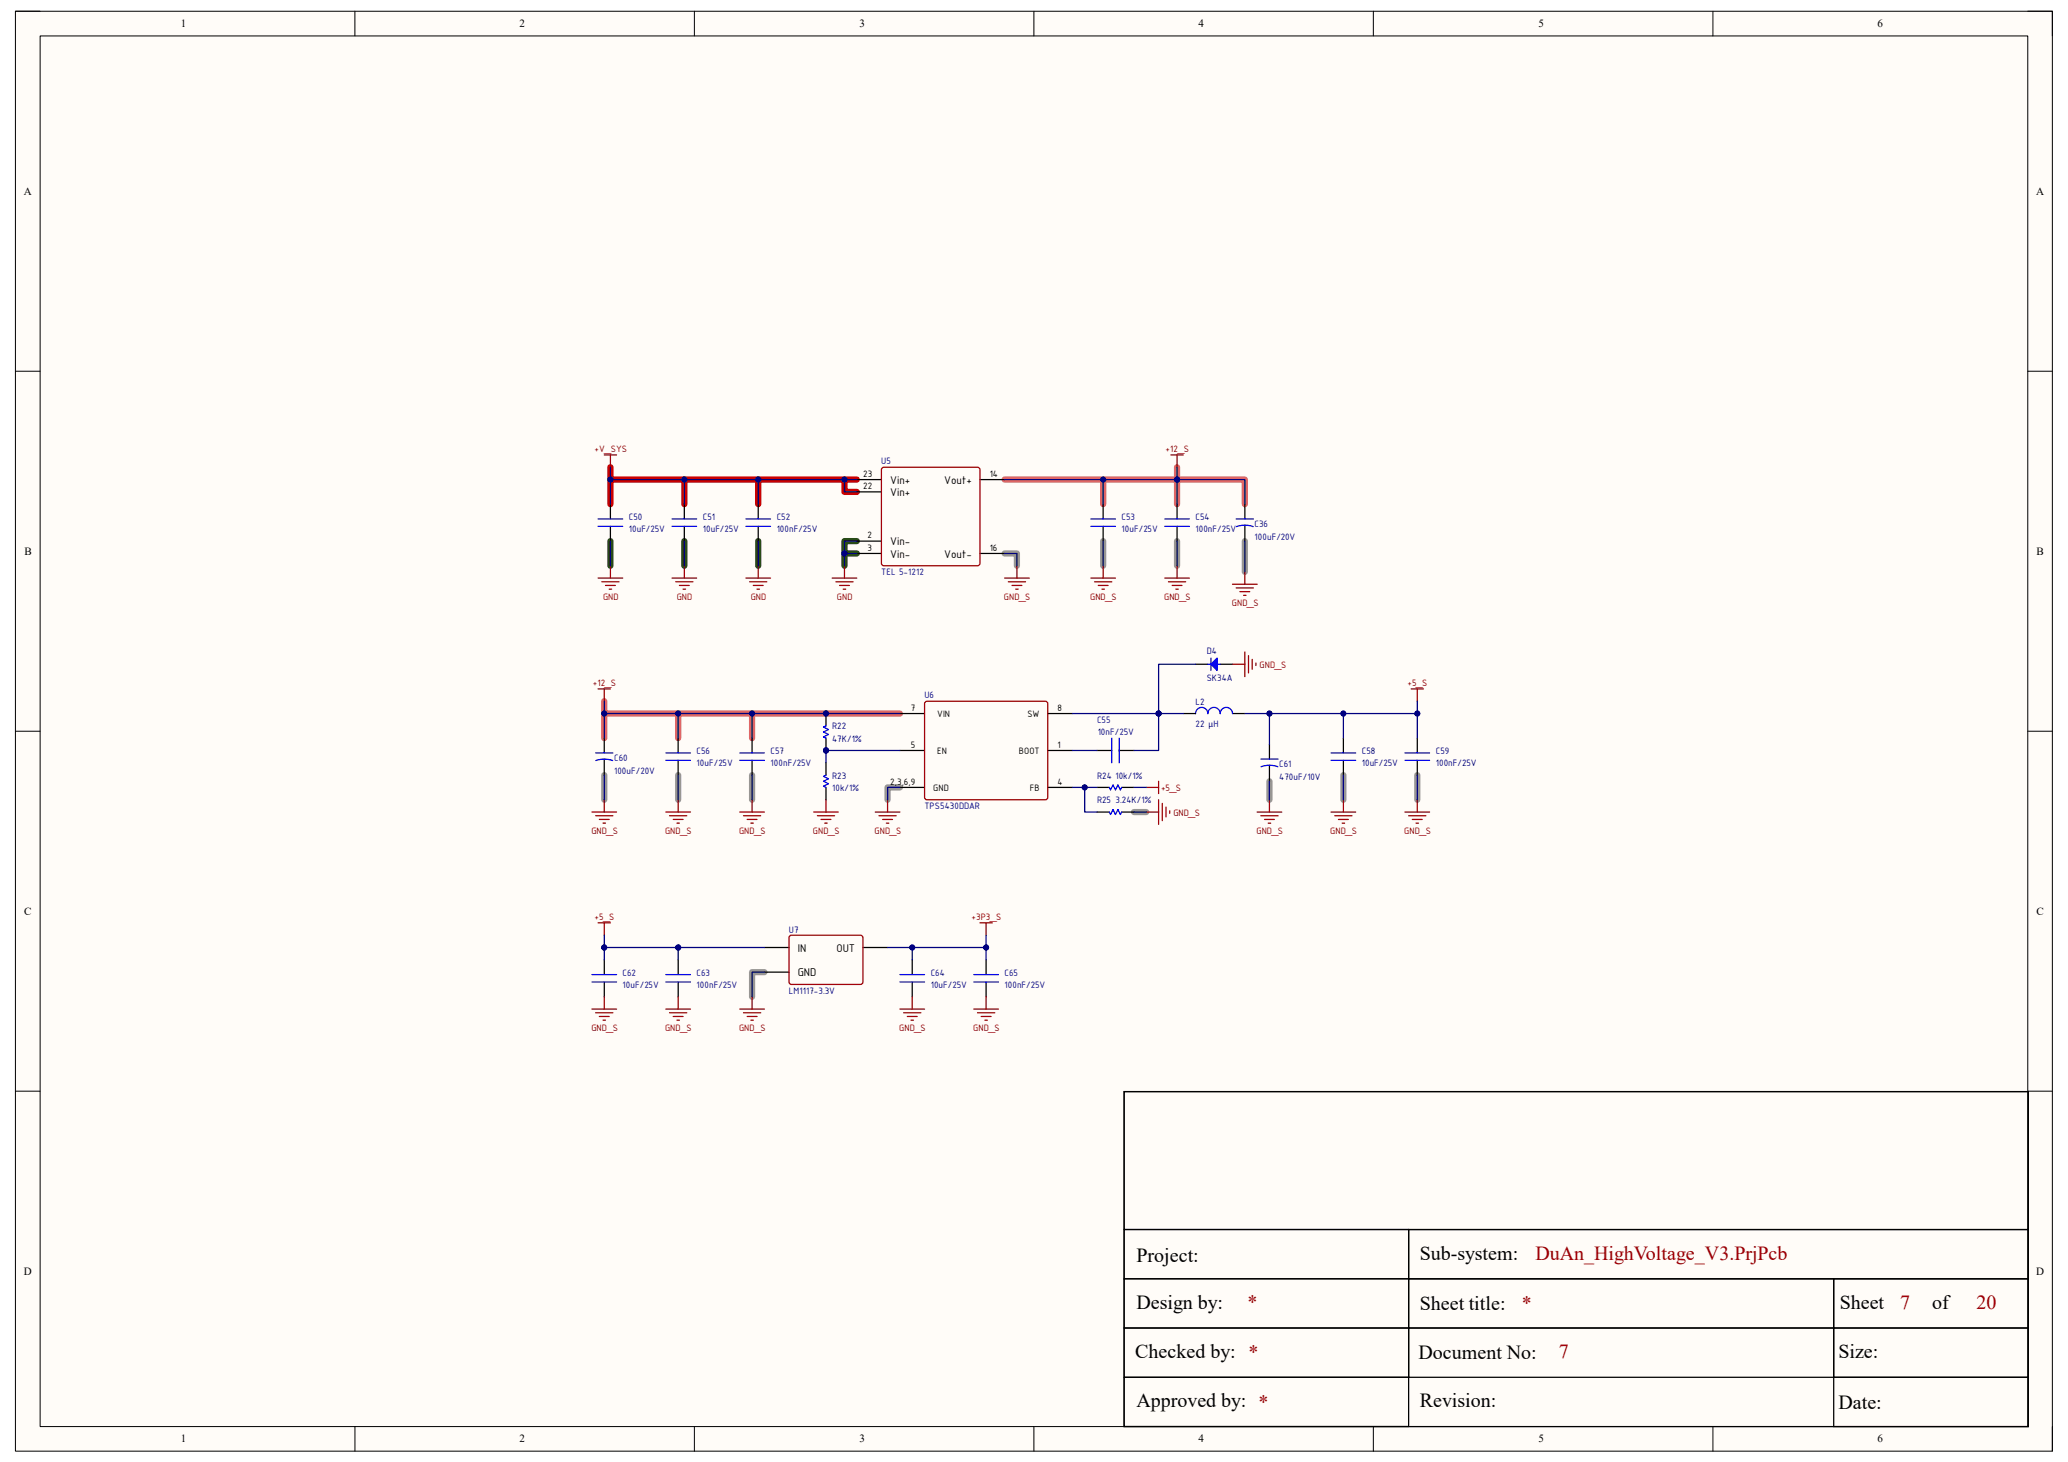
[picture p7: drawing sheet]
<svg xmlns="http://www.w3.org/2000/svg" width="420mm" height="297mm" viewBox="0 0 420 297" stroke-linecap="round" stroke-linejoin="round" font-family="sans-serif">
<defs><g id="words">
<g font-size="4.1">
<text x="230.8" y="256.4">Project:</text>
<text x="288.3" y="255.9">Sub-system:</text>
<text x="230.8" y="265.9">Design by:</text>
<text x="288.3" y="266.1">Sheet title:</text>
<text x="373.6" y="265.9">Sheet</text>
<text x="392.4" y="265.9">of</text>
<text x="230.5" y="275.9">Checked by: *</text>
<text x="373.4" y="275.9">Size:</text>
<text x="288.1" y="276.1">Document No:</text>
<text x="230.8" y="285.9">Approved by: *</text>
<text x="288.3" y="285.9">Revision:</text>
<text x="373.4" y="286.2">Date:</text>
</g>
<g font-size="4.1" fill="#980000">
<text x="311.8" y="255.9">DuAn_HighVoltage_V3.PrjPcb</text>
<text x="253.3" y="265.9">*</text>
<text x="309.1" y="266.1">*</text>
<text x="385.9" y="265.9">7</text>
<text x="401.4" y="265.9">20</text>
<text x="316.6" y="275.9">7</text>
</g>
<g font-size="2.5">
<text x="180.8" y="100.8">Vin+</text>
<text x="180.8" y="98.3">Vin+</text>
<text x="191.7" y="98.3">Vout+</text>
<text x="180.8" y="110.8">Vin-</text>
<text x="180.8" y="113.3">Vin-</text>
<text x="191.7" y="113.3">Vout-</text>
<text x="162" y="193.3">IN</text>
<text x="169.9" y="193.3">OUT</text>
<text x="162" y="198.3">GND</text>
</g>
<g font-size="2.2">
<text x="36.7" y="5.5">1</text>
<text x="105.5" y="5.5">2</text>
<text x="174.5" y="5.5">3</text>
<text x="243.4" y="5.5">4</text>
<text x="312.4" y="5.5">5</text>
<text x="381.3" y="5.5">6</text>
<text x="4.8" y="39.6">A</text>
<text x="413.5" y="39.6">A</text>
<text x="5" y="112.7">B</text>
<text x="413.6" y="112.7">B</text>
<text x="4.9" y="185.8">C</text>
<text x="413.6" y="185.8">C</text>
<text x="4.9" y="259">D</text>
<text x="413.5" y="259">D</text>
<text x="36.7" y="293">1</text>
<text x="105.5" y="293">2</text>
<text x="174.5" y="293">3</text>
<text x="243.4" y="293">4</text>
<text x="312.4" y="293">5</text>
<text x="381.3" y="293">6</text>
</g>
<g font-size="2" fill="#800000">
<text x="120.7" y="91.9">+V_SYS</text>
<text x="236.7" y="91.9">+12_S</text>
<text x="122.5" y="121.9">GND</text>
<text x="137.5" y="121.9">GND</text>
<text x="152.5" y="121.9">GND</text>
<text x="170" y="121.9">GND</text>
<text x="203.9" y="121.9">GND_S</text>
<text x="221.4" y="121.9">GND_S</text>
<text x="236.4" y="121.9">GND_S</text>
<text x="250.2" y="123.1">GND_S</text>
<text x="255.8" y="135.6">GND_S</text>
<text x="120.4" y="139.4">+12_S</text>
<text x="285.8" y="139.4">+5_S</text>
<text x="235.8" y="160.7">+5_S</text>
<text x="238.3" y="165.7">GND_S</text>
<text x="120.1" y="169.4">GND_S</text>
<text x="135.1" y="169.4">GND_S</text>
<text x="150.1" y="169.4">GND_S</text>
<text x="165.1" y="169.4">GND_S</text>
<text x="177.6" y="169.4">GND_S</text>
<text x="255.2" y="169.4">GND_S</text>
<text x="270.2" y="169.4">GND_S</text>
<text x="285.2" y="169.4">GND_S</text>
<text x="120.7" y="186.9">+5_S</text>
<text x="197.3" y="186.9">+3P3_S</text>
<text x="120.1" y="209.5">GND_S</text>
<text x="135.1" y="209.5">GND_S</text>
<text x="150.1" y="209.5">GND_S</text>
<text x="182.6" y="209.5">GND_S</text>
<text x="197.7" y="209.5">GND_S</text>
</g>
<g font-size="2" fill="#000080">
<text x="179" y="94.4">U5</text>
<text x="127.7" y="105.6">C50</text>
<text x="142.7" y="105.6">C51</text>
<text x="157.7" y="105.6">C52</text>
<text x="227.8" y="105.6">C53</text>
<text x="242.8" y="105.6">C54</text>
<text x="254.8" y="107.1">C36</text>
<text x="127.7" y="108.1">10uF/25V</text>
<text x="142.7" y="108.1">10uF/25V</text>
<text x="157.7" y="108.1">100nF/25V</text>
<text x="227.8" y="108.1">10uF/25V</text>
<text x="242.8" y="108.1">100nF/25V</text>
<text x="254.8" y="109.6">100uF/20V</text>
<text x="179" y="116.9">TEL 5-1212</text>
<text x="245.1" y="132.9">D4</text>
<text x="187.7" y="141.9">U6</text>
<text x="242.8" y="143.2">L2</text>
<text x="245.1" y="138.4">SK34A</text>
<text x="169" y="148.2">R22</text>
<text x="222.8" y="146.9">C55</text>
<text x="222.9" y="149.4">10nF/25V</text>
<text x="242.8" y="147.7">22 μH</text>
<text x="124.7" y="154.7">C60</text>
<text x="141.5" y="153.2">C56</text>
<text x="141.5" y="155.7">10uF/25V</text>
<text x="156.5" y="153.2">C57</text>
<text x="156.5" y="155.7">100nF/25V</text>
<text x="169" y="150.7">47K/1%</text>
<text x="259.8" y="155.9">C61</text>
<text x="276.6" y="153.2">C58</text>
<text x="276.6" y="155.7">10uF/25V</text>
<text x="291.6" y="153.2">C59</text>
<text x="291.6" y="155.7">100nF/25V</text>
<text x="124.7" y="157.2">100uF/20V</text>
<text x="169" y="158.2">R23</text>
<text x="169" y="160.7">10k/1%</text>
<text x="222.8" y="158.2">R24 10k/1%</text>
<text x="259.8" y="158.4">470uF/10V</text>
<text x="187.7" y="164.4">TPS5430DDAR</text>
<text x="222.8" y="163.2">R25 3.24K/1%</text>
<text x="160.2" y="189.4">U7</text>
<text x="126.4" y="198.2">C62</text>
<text x="126.4" y="200.7">10uF/25V</text>
<text x="141.5" y="198.2">C63</text>
<text x="141.5" y="200.7">100nF/25V</text>
<text x="160.2" y="202">LM1117-3.3V</text>
<text x="189" y="198.2">C64</text>
<text x="189" y="200.7">10uF/25V</text>
<text x="204" y="198.2">C65</text>
<text x="204" y="200.7">100nF/25V</text>
</g>
<g font-size="2">
<text x="175.3" y="99.4">22</text>
<text x="175.3" y="96.9">23</text>
<text x="201" y="96.9">14</text>
<text x="176.2" y="109.4">2</text>
<text x="176.2" y="111.9">3</text>
<text x="201" y="111.9">16</text>
<text x="185" y="144.4">7</text>
<text x="190.3" y="145.7">VIN</text>
<text x="208.7" y="145.7">SW</text>
<text x="214.8" y="144.4">8</text>
<text x="185" y="151.9">5</text>
<text x="190.3" y="153.2">EN</text>
<text x="206.9" y="153.2">BOOT</text>
<text x="214.8" y="151.9">1</text>
<text x="180.8" y="159.4">2,3,6,9</text>
<text x="189.5" y="160.7">GND</text>
<text x="209.2" y="160.7">FB</text>
<text x="214.8" y="159.4">4</text>
</g>
</g></defs>
<path d="M3.1 2.3h413.7v292.5h-413.7z" fill-rule="evenodd" fill="#fffcf8"/>
<path d="M3.1 2.3h413.7v292.5h-413.7z" fill="none" stroke="#000" stroke-width=".2"/>
<path d="M8.1 7.3h403.7v282.5h-403.7z" fill-rule="evenodd" fill="#fffcf8"/>
<g fill="none" stroke="#000" stroke-width=".2">
<path d="M3.1 2.3h5M8.1 7.3h403.7v282.5h-403.7zM72.1 2.3v5M141 2.3v5M210 2.3v5M278.9 2.3v5M347.9 2.3v5M411.8 2.3h5v5M3.1 75.4h5M411.8 75.4h5M3.1 148.5h5M411.8 148.5h5"/>
<path d="M3.1 221.7h5M411.8 221.7h5M72.1 289.8v5M141 289.8v5M210 289.8v5M278.9 289.8v5M347.9 289.8v5M416.8 289.8v5"/>
</g>
<path d="M124 94.9v7.5M124 97.4h30v5M139 97.4v5M154 97.4h20M171.5 97.4v2.5h2.5" fill="none" stroke="#c00" stroke-width="1.3"/>
<path d="M204 97.4h20v5M224 97.4h28.8v5M239 94.9v7.5M122.7 142.5v2.5h15M122.7 145v5M137.7 150v-5h15v5M152.7 145h30.1" fill="none" stroke="#e06666" stroke-width="1.3"/>
<g fill="none" stroke="#999" stroke-width="1.3">
<path d="M204 112.4h2.5v2.5M224 109.9v5M239 109.9v5M252.8 109.9v6.3M122.7 157.5v5M137.7 157.5v5M152.7 157.5v5M182.8 160h-2.5v2.5M257.8 158.7v3.8M272.8 157.5v5M287.8 157.5v5M230.3 165h2.5"/>
<path d="M155.2 197.5h-2.5v5"/>
</g>
<path d="M124 109.9v5M139 109.9v5M154 109.9v5M171.5 112.4v2.5M174 109.9h-2.5v2.5h2.5" fill="none" stroke="#274e13" stroke-width="1.3"/>
<g fill="none" stroke="#000" stroke-width=".25">
<path d="M124 102.4v3M124 106.9v3M139 102.4v3M139 106.9v3M154 102.4v3M154 106.9v3M224 102.4v3M224 106.9v3M239 102.4v3M239 106.9v3M182.8 145h5M182.8 152.5h5"/>
<path d="M182.8 160h5M212.8 145h5M212.8 152.5h5M212.8 160h5M228.3 221.8h183.6v68h-183.6zM228.3 221.8h183.6v28h-183.6zM228.3 249.8h57.8v10h-57.8zM228.3 259.8h57.8v10h-57.8zM286.1 249.8h125.8v10h-125.8zM286.1 259.8h86.3v10h-86.3zM372.4 259.8h39.5v10h-39.5zM228.3 269.8h57.8v10h-57.8z"/>
<path d="M228.3 279.8h57.8v10h-57.8zM286.1 269.8h86.3v10h-86.3zM372.4 279.8h39.5v10h-39.5zM372.4 269.8h39.5v10h-39.5z"/>
</g>
<path d="M121.5 105.4h5M121.5 106.9h5M136.5 105.4h5M136.5 106.9h5M151.5 105.4h5M151.5 106.9h5M221.5 106.9h5M221.5 105.4h5M236.5 106.9h5.1M236.5 105.4h5.1" fill="none" stroke="#00f" stroke-width=".25"/>
<g fill="none" stroke="#800000" stroke-width=".25">
<path d="M122.7 92.4h2.5M124 92.4v2.5M237.8 92.4h2.5M239 92.4v2.5M121.5 117.4h5M122.2 118.2h3.5M123 118.9h2M123.7 119.7h.5M124 114.9v2.5M136.5 117.4h5M137.2 118.2h3.5M138 118.9h2"/>
<path d="M138.7 119.7h.5M139 114.9v2.5M151.5 117.4h5M152.2 118.2h3.5M153 118.9h2M153.7 119.7h.5M154 114.9v2.5M169 117.4h5M169.8 118.2h3.5M170.5 118.9h2M171.2 119.7h.6M171.5 114.9v2.5"/>
<path d="M204 117.4h5M204.8 118.2h3.5M205.5 118.9h2M206.3 119.7h.5M206.5 114.9v2.5M221.5 117.4h5M222.3 118.2h3.5M223 118.9h2M223.8 119.7h.5M224 114.9v2.5M236.5 117.4h5.1M237.3 118.2h3.5"/>
<path d="M238.1 118.9h2M238.8 119.7h.5M239 114.9v2.5M177.8 165h5M178.5 165.7h3.5M179.3 166.5h2M180 167.2h.5M180.3 162.5v2.5"/>
</g>
<path d="M188 142.5h24.5l.3 .5-.1 19.2-.4 .3-24.3-.1-.2-.4v-19z" fill="none" stroke="#980000" stroke-width=".25"/>
<circle cx="167.7" cy="145" r=".5" fill="#000080"/>
<circle cx="167.7" cy="145" r=".5" fill="none" stroke="#000080" stroke-width=".2"/>
<circle cx="167.7" cy="152.5" r=".5" fill="#000080"/>
<circle cx="167.7" cy="152.5" r=".5" fill="none" stroke="#000080" stroke-width=".2"/>
<path d="M167.7 145v2.5" fill="none" stroke="#000" stroke-width=".25"/>
<circle cx="167.7" cy="145" r=".5" fill="#000080"/>
<circle cx="167.7" cy="145" r=".5" fill="none" stroke="#000080" stroke-width=".2"/>
<path d="M167.7 150v2.5" fill="none" stroke="#000" stroke-width=".25"/>
<circle cx="167.7" cy="152.5" r=".5" fill="#000080"/>
<circle cx="167.7" cy="152.5" r=".5" fill="none" stroke="#000080" stroke-width=".2"/>
<g fill="none" stroke="#00f" stroke-width=".25">
<path d="M121 153h3.5M121 154.5l1.7-.3 1.7 .3M135.2 153h5M135.2 154.5h5M150.2 153h5M150.2 154.5h5M167.7 147.5l-.5 .2 1 .5-1 .5 1 .5-1 .5 .5 .3M167.7 157.5l-.5 .2 1 .5-1 .5 1 .5-1 .5 .5 .3M225.8 150v5M227.3 150v5M245.3 145a1.25 1.25 0 0 0-1.3-1.3 1.25 1.25 0 0 0-1.2 1.3M247.8 145a1.25 1.25 0 0 0-1.3-1.3 1.25 1.25 0 0 0-1.2 1.3"/>
<path d="M250.3 145a1.25 1.25 0 0 0-1.3-1.3 1.25 1.25 0 0 0-1.2 1.3M256.1 154.2h3.5M256.1 155.8l1.7-.3 1.7 .3"/>
</g>
<g fill="none" stroke="#000" stroke-width=".25">
<path d="M242.8 134.9h2.5M247.8 134.9h2.5M122.7 150v3M122.7 154.2v3.3M137.7 150v3M137.7 154.5v3M152.7 150v3M152.7 154.5v3M167.7 155v2.5M167.7 160v2.5M222.8 152.5h3M227.3 152.5h3"/>
<path d="M240.3 145h2.5M250.3 145h2.5M257.8 151.2v3M257.8 155.5v3.2"/>
</g>
<g fill="none" stroke="#800000" stroke-width=".25">
<path d="M121.5 140h2.5M122.7 140v2.5M135.2 165h5M136 165.7h3.5M136.7 166.5h2M137.5 167.2h.5M137.7 162.5v2.5M150.2 165h5M151 165.7h3.5M151.7 166.5h2M152.5 167.2h.5M152.7 162.5v2.5"/>
<path d="M165.2 165h5M166 165.7h3.5M166.7 166.5h2.1M167.5 167.2h.5M167.7 162.5v2.5M255.3 165h5M256.1 165.7h3.5M256.8 166.5h2M257.6 167.2h.5M257.8 162.5v2.5"/>
</g>
<path d="M245.9 134.9l1.3-1.2v2.5z" fill="#00f"/>
<g fill="none" stroke="#00f" stroke-width=".25">
<path d="M251.1 105.4h3.5M251.1 107l1.7-.3 1.7 .3M245.3 134.9h2.5M245.9 134.9l1.3-1.2v2.5zM245.9 133.7v2.5M225.3 160l.2 .5 .5-1 .5 1 .5-1 .5 1 .3-.5M270.3 153h5M270.3 154.5h5M285.3 153h5M285.3 154.5h5M225.3 165l.2 .5 .5-1 .5 1 .5-1 .5 1 .3-.5M120.2 198h5"/>
<path d="M120.2 199.5h5M135.2 198h5M135.2 199.5h5M182.8 198h5M182.8 199.5h5M197.8 198h5M197.8 199.5h5"/>
</g>
<g fill="none" stroke="#800000" stroke-width=".25">
<path d="M250.3 118.7h5M251.1 119.4h3.5M252.8 116.2v2.5M250.3 134.9h2.5M251.8 120.2h2M252.6 120.9h.5M252.8 132.5v5M253.6 133.2v3.5M254.3 134v2M255.1 134.7v.5M286.6 140h2.5M287.8 140v2.5"/>
<path d="M232.8 160h2.5M235.3 158.7v2.5M120.2 165h5M121 165.7h3.5M121.7 166.5h2M122.5 167.2h.5M122.7 162.5v2.5M232.8 165h2.5M235.3 162.5v5M236.1 163.2v3.5M236.8 164v2M237.6 164.7v.5"/>
<path d="M270.3 165h5M271.1 165.7h3.5M271.8 166.5h2M272.6 167.2h.5M272.8 162.5v2.5M285.3 165h5M286.1 165.7h3.5M286.8 166.5h2M287.6 167.2h.5M287.8 162.5v2.5M121.5 187.5h2.5M122.7 187.5v2.5"/>
<path d="M199 187.5h2.5M200.3 187.5v2.5M120.2 205h5M121 205.8h3.5M121.7 206.5h2M122.5 207.3h.5M122.7 202.5v2.5M135.2 205h5M136 205.8h3.5M136.7 206.5h2M137.5 207.3h.5M137.7 202.5v2.5"/>
<path d="M150.2 205h5M151 205.8h3.5M151.7 206.5h2M152.5 207.3h.5M152.7 202.5v2.5M182.8 205h5M183.5 205.8h3.5M184.3 206.5h2M185 207.3h.5M185.3 202.5v2.5M197.8 205h5M198.5 205.8h3.5"/>
<path d="M199.3 206.5h2M200 207.3h.5M200.3 202.5v2.5"/>
</g>
<g fill="none" stroke="#000" stroke-width=".25">
<path d="M174 99.9h5M174 97.4h5M199 97.4h5M174 109.9h5M174 112.4h5M199 112.4h5M252.8 102.4v3M252.8 106.7v3.2M222.8 160h2.5M227.8 160h2.5M272.8 150v3M272.8 154.5v3"/>
<path d="M287.8 150v3M287.8 154.5v3M222.8 165h2.5M227.8 165h2.5M122.7 195v3M122.7 199.5v3M137.7 195v3M137.7 199.5v3M155.2 197.5h5M155.2 192.5h5M175.3 192.5h5M185.3 195v3"/>
<path d="M185.3 199.5v3M200.3 195v3M200.3 199.5v3"/>
</g>
<path d="M179.3 95l19.2-.1 .5 .3v19.2l-.2 .5h-19.3l-.4-.2-.1-19.3zM160.5 190.1h14.5l.2 .4v9.2l-.4 .3-14.3-.1-.3-.4v-9z" fill="none" stroke="#980000" stroke-width=".25"/>
<path d="M124 94.9v7.5" fill="none" stroke="#000080" stroke-width=".25"/>
<circle cx="124" cy="97.4" r=".5" fill="#000080"/>
<circle cx="124" cy="97.4" r=".5" fill="none" stroke="#000080" stroke-width=".2"/>
<path d="M124 97.4h30v5" fill="none" stroke="#000080" stroke-width=".25"/>
<circle cx="124" cy="97.4" r=".5" fill="#000080"/>
<circle cx="124" cy="97.4" r=".5" fill="none" stroke="#000080" stroke-width=".2"/>
<circle cx="139" cy="97.4" r=".5" fill="#000080"/>
<circle cx="139" cy="97.4" r=".5" fill="none" stroke="#000080" stroke-width=".2"/>
<circle cx="154" cy="97.4" r=".5" fill="#000080"/>
<circle cx="154" cy="97.4" r=".5" fill="none" stroke="#000080" stroke-width=".2"/>
<path d="M139 97.4v5" fill="none" stroke="#000080" stroke-width=".25"/>
<circle cx="139" cy="97.4" r=".5" fill="#000080"/>
<circle cx="139" cy="97.4" r=".5" fill="none" stroke="#000080" stroke-width=".2"/>
<path d="M154 97.4h20" fill="none" stroke="#000080" stroke-width=".25"/>
<circle cx="154" cy="97.4" r=".5" fill="#000080"/>
<circle cx="154" cy="97.4" r=".5" fill="none" stroke="#000080" stroke-width=".2"/>
<circle cx="171.5" cy="97.4" r=".5" fill="#000080"/>
<circle cx="171.5" cy="97.4" r=".5" fill="none" stroke="#000080" stroke-width=".2"/>
<path d="M171.5 97.4v2.5h2.5" fill="none" stroke="#000080" stroke-width=".25"/>
<circle cx="171.5" cy="97.4" r=".5" fill="#000080"/>
<circle cx="171.5" cy="97.4" r=".5" fill="none" stroke="#000080" stroke-width=".2"/>
<path d="M204 97.4h20v5" fill="none" stroke="#000080" stroke-width=".25"/>
<circle cx="224" cy="97.4" r=".5" fill="#000080"/>
<circle cx="224" cy="97.4" r=".5" fill="none" stroke="#000080" stroke-width=".2"/>
<path d="M174 109.9h-2.5v2.5h2.5M204 112.4h2.5v2.5" fill="none" stroke="#000080" stroke-width=".25"/>
<circle cx="171.5" cy="112.4" r=".5" fill="#000080"/>
<circle cx="171.5" cy="112.4" r=".5" fill="none" stroke="#000080" stroke-width=".2"/>
<path d="M171.5 112.4v2.5" fill="none" stroke="#000080" stroke-width=".25"/>
<circle cx="171.5" cy="112.4" r=".5" fill="#000080"/>
<circle cx="171.5" cy="112.4" r=".5" fill="none" stroke="#000080" stroke-width=".2"/>
<path d="M239 94.9v2.5M124 109.9v5M139 109.9v5M154 109.9v5M224 109.9v5M239 109.9v5" fill="none" stroke="#000080" stroke-width=".25"/>
<circle cx="239" cy="97.4" r=".5" fill="#000080"/>
<circle cx="239" cy="97.4" r=".5" fill="none" stroke="#000080" stroke-width=".2"/>
<path d="M167.7 152.5v2.5M182.8 160h-2.5v2.5" fill="none" stroke="#000080" stroke-width=".25"/>
<circle cx="167.7" cy="152.5" r=".5" fill="#000080"/>
<circle cx="167.7" cy="152.5" r=".5" fill="none" stroke="#000080" stroke-width=".2"/>
<path d="M167.7 152.5h15.1" fill="none" stroke="#000080" stroke-width=".25"/>
<circle cx="167.7" cy="152.5" r=".5" fill="#000080"/>
<circle cx="167.7" cy="152.5" r=".5" fill="none" stroke="#000080" stroke-width=".2"/>
<path d="M137.7 157.5v5M152.7 145h30.1M152.7 157.5v5" fill="none" stroke="#000080" stroke-width=".25"/>
<circle cx="167.7" cy="145" r=".5" fill="#000080"/>
<circle cx="167.7" cy="145" r=".5" fill="none" stroke="#000080" stroke-width=".2"/>
<circle cx="152.7" cy="145" r=".5" fill="#000080"/>
<circle cx="152.7" cy="145" r=".5" fill="none" stroke="#000080" stroke-width=".2"/>
<path d="M137.7 150v-5h15v5" fill="none" stroke="#000080" stroke-width=".25"/>
<circle cx="137.7" cy="145" r=".5" fill="#000080"/>
<circle cx="137.7" cy="145" r=".5" fill="none" stroke="#000080" stroke-width=".2"/>
<circle cx="152.7" cy="145" r=".5" fill="#000080"/>
<circle cx="152.7" cy="145" r=".5" fill="none" stroke="#000080" stroke-width=".2"/>
<path d="M122.7 142.5v2.5h15" fill="none" stroke="#000080" stroke-width=".25"/>
<circle cx="122.7" cy="145" r=".5" fill="#000080"/>
<circle cx="122.7" cy="145" r=".5" fill="none" stroke="#000080" stroke-width=".2"/>
<circle cx="137.7" cy="145" r=".5" fill="#000080"/>
<circle cx="137.7" cy="145" r=".5" fill="none" stroke="#000080" stroke-width=".2"/>
<path d="M217.8 152.5h5M217.8 145h17.5" fill="none" stroke="#000080" stroke-width=".25"/>
<circle cx="235.3" cy="145" r=".5" fill="#000080"/>
<circle cx="235.3" cy="145" r=".5" fill="none" stroke="#000080" stroke-width=".2"/>
<path d="M235.3 145v7.5h-5" fill="none" stroke="#000080" stroke-width=".25"/>
<circle cx="235.3" cy="145" r=".5" fill="#000080"/>
<circle cx="235.3" cy="145" r=".5" fill="none" stroke="#000080" stroke-width=".2"/>
<path d="M235.3 145h5" fill="none" stroke="#000080" stroke-width=".25"/>
<circle cx="235.3" cy="145" r=".5" fill="#000080"/>
<circle cx="235.3" cy="145" r=".5" fill="none" stroke="#000080" stroke-width=".2"/>
<path d="M122.7 145v5M122.7 157.5v5" fill="none" stroke="#000080" stroke-width=".25"/>
<circle cx="122.7" cy="145" r=".5" fill="#000080"/>
<circle cx="122.7" cy="145" r=".5" fill="none" stroke="#000080" stroke-width=".2"/>
<path d="M252.8 145h5v6.2" fill="none" stroke="#000080" stroke-width=".25"/>
<circle cx="257.8" cy="145" r=".5" fill="#000080"/>
<circle cx="257.8" cy="145" r=".5" fill="none" stroke="#000080" stroke-width=".2"/>
<path d="M242.8 134.9h-7.5v10.1M257.8 158.7v3.8" fill="none" stroke="#000080" stroke-width=".25"/>
<circle cx="235.3" cy="145" r=".5" fill="#000080"/>
<circle cx="235.3" cy="145" r=".5" fill="none" stroke="#000080" stroke-width=".2"/>
<path d="M217.8 160h5" fill="none" stroke="#000080" stroke-width=".25"/>
<circle cx="220.3" cy="160" r=".5" fill="#000080"/>
<circle cx="220.3" cy="160" r=".5" fill="none" stroke="#000080" stroke-width=".2"/>
<path d="M220.3 160v5h2.5" fill="none" stroke="#000080" stroke-width=".25"/>
<circle cx="220.3" cy="160" r=".5" fill="#000080"/>
<circle cx="220.3" cy="160" r=".5" fill="none" stroke="#000080" stroke-width=".2"/>
<path d="M272.8 145h15v5M272.8 157.5v5M287.8 157.5v5M230.3 165h2.5" fill="none" stroke="#000080" stroke-width=".25"/>
<circle cx="287.8" cy="145" r=".5" fill="#000080"/>
<circle cx="287.8" cy="145" r=".5" fill="none" stroke="#000080" stroke-width=".2"/>
<circle cx="272.8" cy="145" r=".5" fill="#000080"/>
<circle cx="272.8" cy="145" r=".5" fill="none" stroke="#000080" stroke-width=".2"/>
<path d="M257.8 145h15v5" fill="none" stroke="#000080" stroke-width=".25"/>
<circle cx="272.8" cy="145" r=".5" fill="#000080"/>
<circle cx="272.8" cy="145" r=".5" fill="none" stroke="#000080" stroke-width=".2"/>
<circle cx="257.8" cy="145" r=".5" fill="#000080"/>
<circle cx="257.8" cy="145" r=".5" fill="none" stroke="#000080" stroke-width=".2"/>
<path d="M287.8 142.5v2.5" fill="none" stroke="#000080" stroke-width=".25"/>
<circle cx="287.8" cy="145" r=".5" fill="#000080"/>
<circle cx="287.8" cy="145" r=".5" fill="none" stroke="#000080" stroke-width=".2"/>
<path d="M122.7 192.5h15M155.2 197.5h-2.5v5" fill="none" stroke="#000080" stroke-width=".25"/>
<circle cx="122.7" cy="192.5" r=".5" fill="#000080"/>
<circle cx="122.7" cy="192.5" r=".5" fill="none" stroke="#000080" stroke-width=".2"/>
<circle cx="137.7" cy="192.5" r=".5" fill="#000080"/>
<circle cx="137.7" cy="192.5" r=".5" fill="none" stroke="#000080" stroke-width=".2"/>
<path d="M137.7 192.5v2.5" fill="none" stroke="#000080" stroke-width=".25"/>
<circle cx="137.7" cy="192.5" r=".5" fill="#000080"/>
<circle cx="137.7" cy="192.5" r=".5" fill="none" stroke="#000080" stroke-width=".2"/>
<path d="M137.7 192.5h17.5" fill="none" stroke="#000080" stroke-width=".25"/>
<circle cx="137.7" cy="192.5" r=".5" fill="#000080"/>
<circle cx="137.7" cy="192.5" r=".5" fill="none" stroke="#000080" stroke-width=".2"/>
<path d="M122.7 192.5v2.5" fill="none" stroke="#000080" stroke-width=".25"/>
<circle cx="122.7" cy="192.5" r=".5" fill="#000080"/>
<circle cx="122.7" cy="192.5" r=".5" fill="none" stroke="#000080" stroke-width=".2"/>
<path d="M185.3 195v-2.5h15v2.5" fill="none" stroke="#000080" stroke-width=".25"/>
<circle cx="185.3" cy="192.5" r=".5" fill="#000080"/>
<circle cx="185.3" cy="192.5" r=".5" fill="none" stroke="#000080" stroke-width=".2"/>
<circle cx="200.3" cy="192.5" r=".5" fill="#000080"/>
<circle cx="200.3" cy="192.5" r=".5" fill="none" stroke="#000080" stroke-width=".2"/>
<path d="M180.3 192.5h5" fill="none" stroke="#000080" stroke-width=".25"/>
<circle cx="185.3" cy="192.5" r=".5" fill="#000080"/>
<circle cx="185.3" cy="192.5" r=".5" fill="none" stroke="#000080" stroke-width=".2"/>
<path d="M122.7 190v2.5" fill="none" stroke="#000080" stroke-width=".25"/>
<circle cx="122.7" cy="192.5" r=".5" fill="#000080"/>
<circle cx="122.7" cy="192.5" r=".5" fill="none" stroke="#000080" stroke-width=".2"/>
<path d="M200.3 190v2.5" fill="none" stroke="#000080" stroke-width=".25"/>
<circle cx="200.3" cy="192.5" r=".5" fill="#000080"/>
<circle cx="200.3" cy="192.5" r=".5" fill="none" stroke="#000080" stroke-width=".2"/>
<path d="M224 97.4h15M230.3 160h2.5" fill="none" stroke="#000080" stroke-width=".25"/>
<circle cx="239" cy="97.4" r=".5" fill="#000080"/>
<circle cx="239" cy="97.4" r=".5" fill="none" stroke="#000080" stroke-width=".2"/>
<circle cx="224" cy="97.4" r=".5" fill="#000080"/>
<circle cx="224" cy="97.4" r=".5" fill="none" stroke="#000080" stroke-width=".2"/>
<path d="M239 97.4v5" fill="none" stroke="#000080" stroke-width=".25"/>
<circle cx="239" cy="97.4" r=".5" fill="#000080"/>
<circle cx="239" cy="97.4" r=".5" fill="none" stroke="#000080" stroke-width=".2"/>
<path d="M239 97.4h13.8v5" fill="none" stroke="#000080" stroke-width=".25"/>
<circle cx="239" cy="97.4" r=".5" fill="#000080"/>
<circle cx="239" cy="97.4" r=".5" fill="none" stroke="#000080" stroke-width=".2"/>
<path d="M252.8 109.9v6.3" fill="none" stroke="#000080" stroke-width=".25"/>
<use href="#words"/>
</svg>
